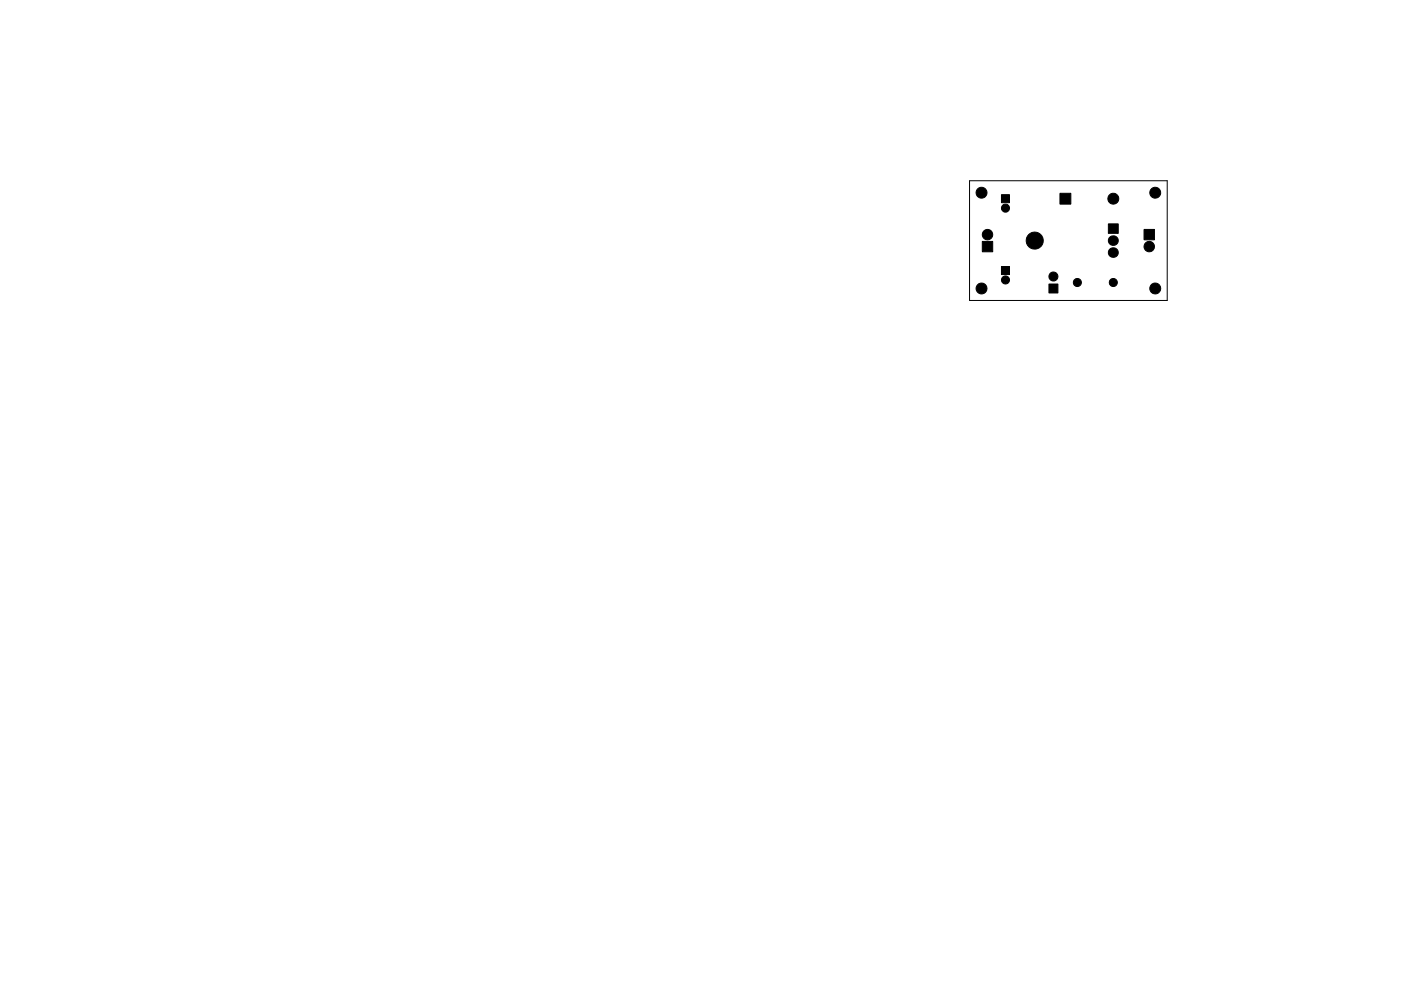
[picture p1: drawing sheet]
<svg xmlns="http://www.w3.org/2000/svg" width="297mm" height="210mm" viewBox="0 0 297 210" stroke-linecap="round" stroke-linejoin="round" font-family="sans-serif">
<path d="M205.6 38.3h41.9v25.4h-41.9z" fill="none" stroke="#000" stroke-width=".21"/>
<g fill="#000" stroke="#000" stroke-width=".21">
<path d="M208.3 51.2h2.2v2.2h-2.2zM212.3 56.5h1.7v1.7h-1.7zM212.3 41.3h1.7v1.7h-1.7zM224.7 41h2.3v2.3h-2.3zM235 47.5h2.1v2h-2.1zM242.6 48.7h2.2v2.2h-2.2zM222.4 60.3h1.9v1.9h-1.9z"/>
<circle cx="208.1" cy="40.9" r="1.16"/>
<circle cx="209.4" cy="49.8" r="1.1"/>
<circle cx="213.2" cy="59.4" r=".86"/>
<circle cx="213.2" cy="44.2" r=".86"/>
<circle cx="219.4" cy="51.1" r="1.81"/>
<circle cx="223.3" cy="58.7" r=".96"/>
<circle cx="228.4" cy="59.9" r=".86"/>
<circle cx="236" cy="59.9" r=".85"/>
<circle cx="236" cy="42.2" r="1.15"/>
<circle cx="236.1" cy="53.6" r="1.03"/>
<circle cx="236.1" cy="51.1" r="1.03"/>
<circle cx="243.7" cy="52.3" r="1.1"/>
<circle cx="244.9" cy="40.9" r="1.16"/>
<circle cx="208.1" cy="61.2" r="1.16"/>
<circle cx="244.9" cy="61.2" r="1.16"/>
</g>
</svg>
